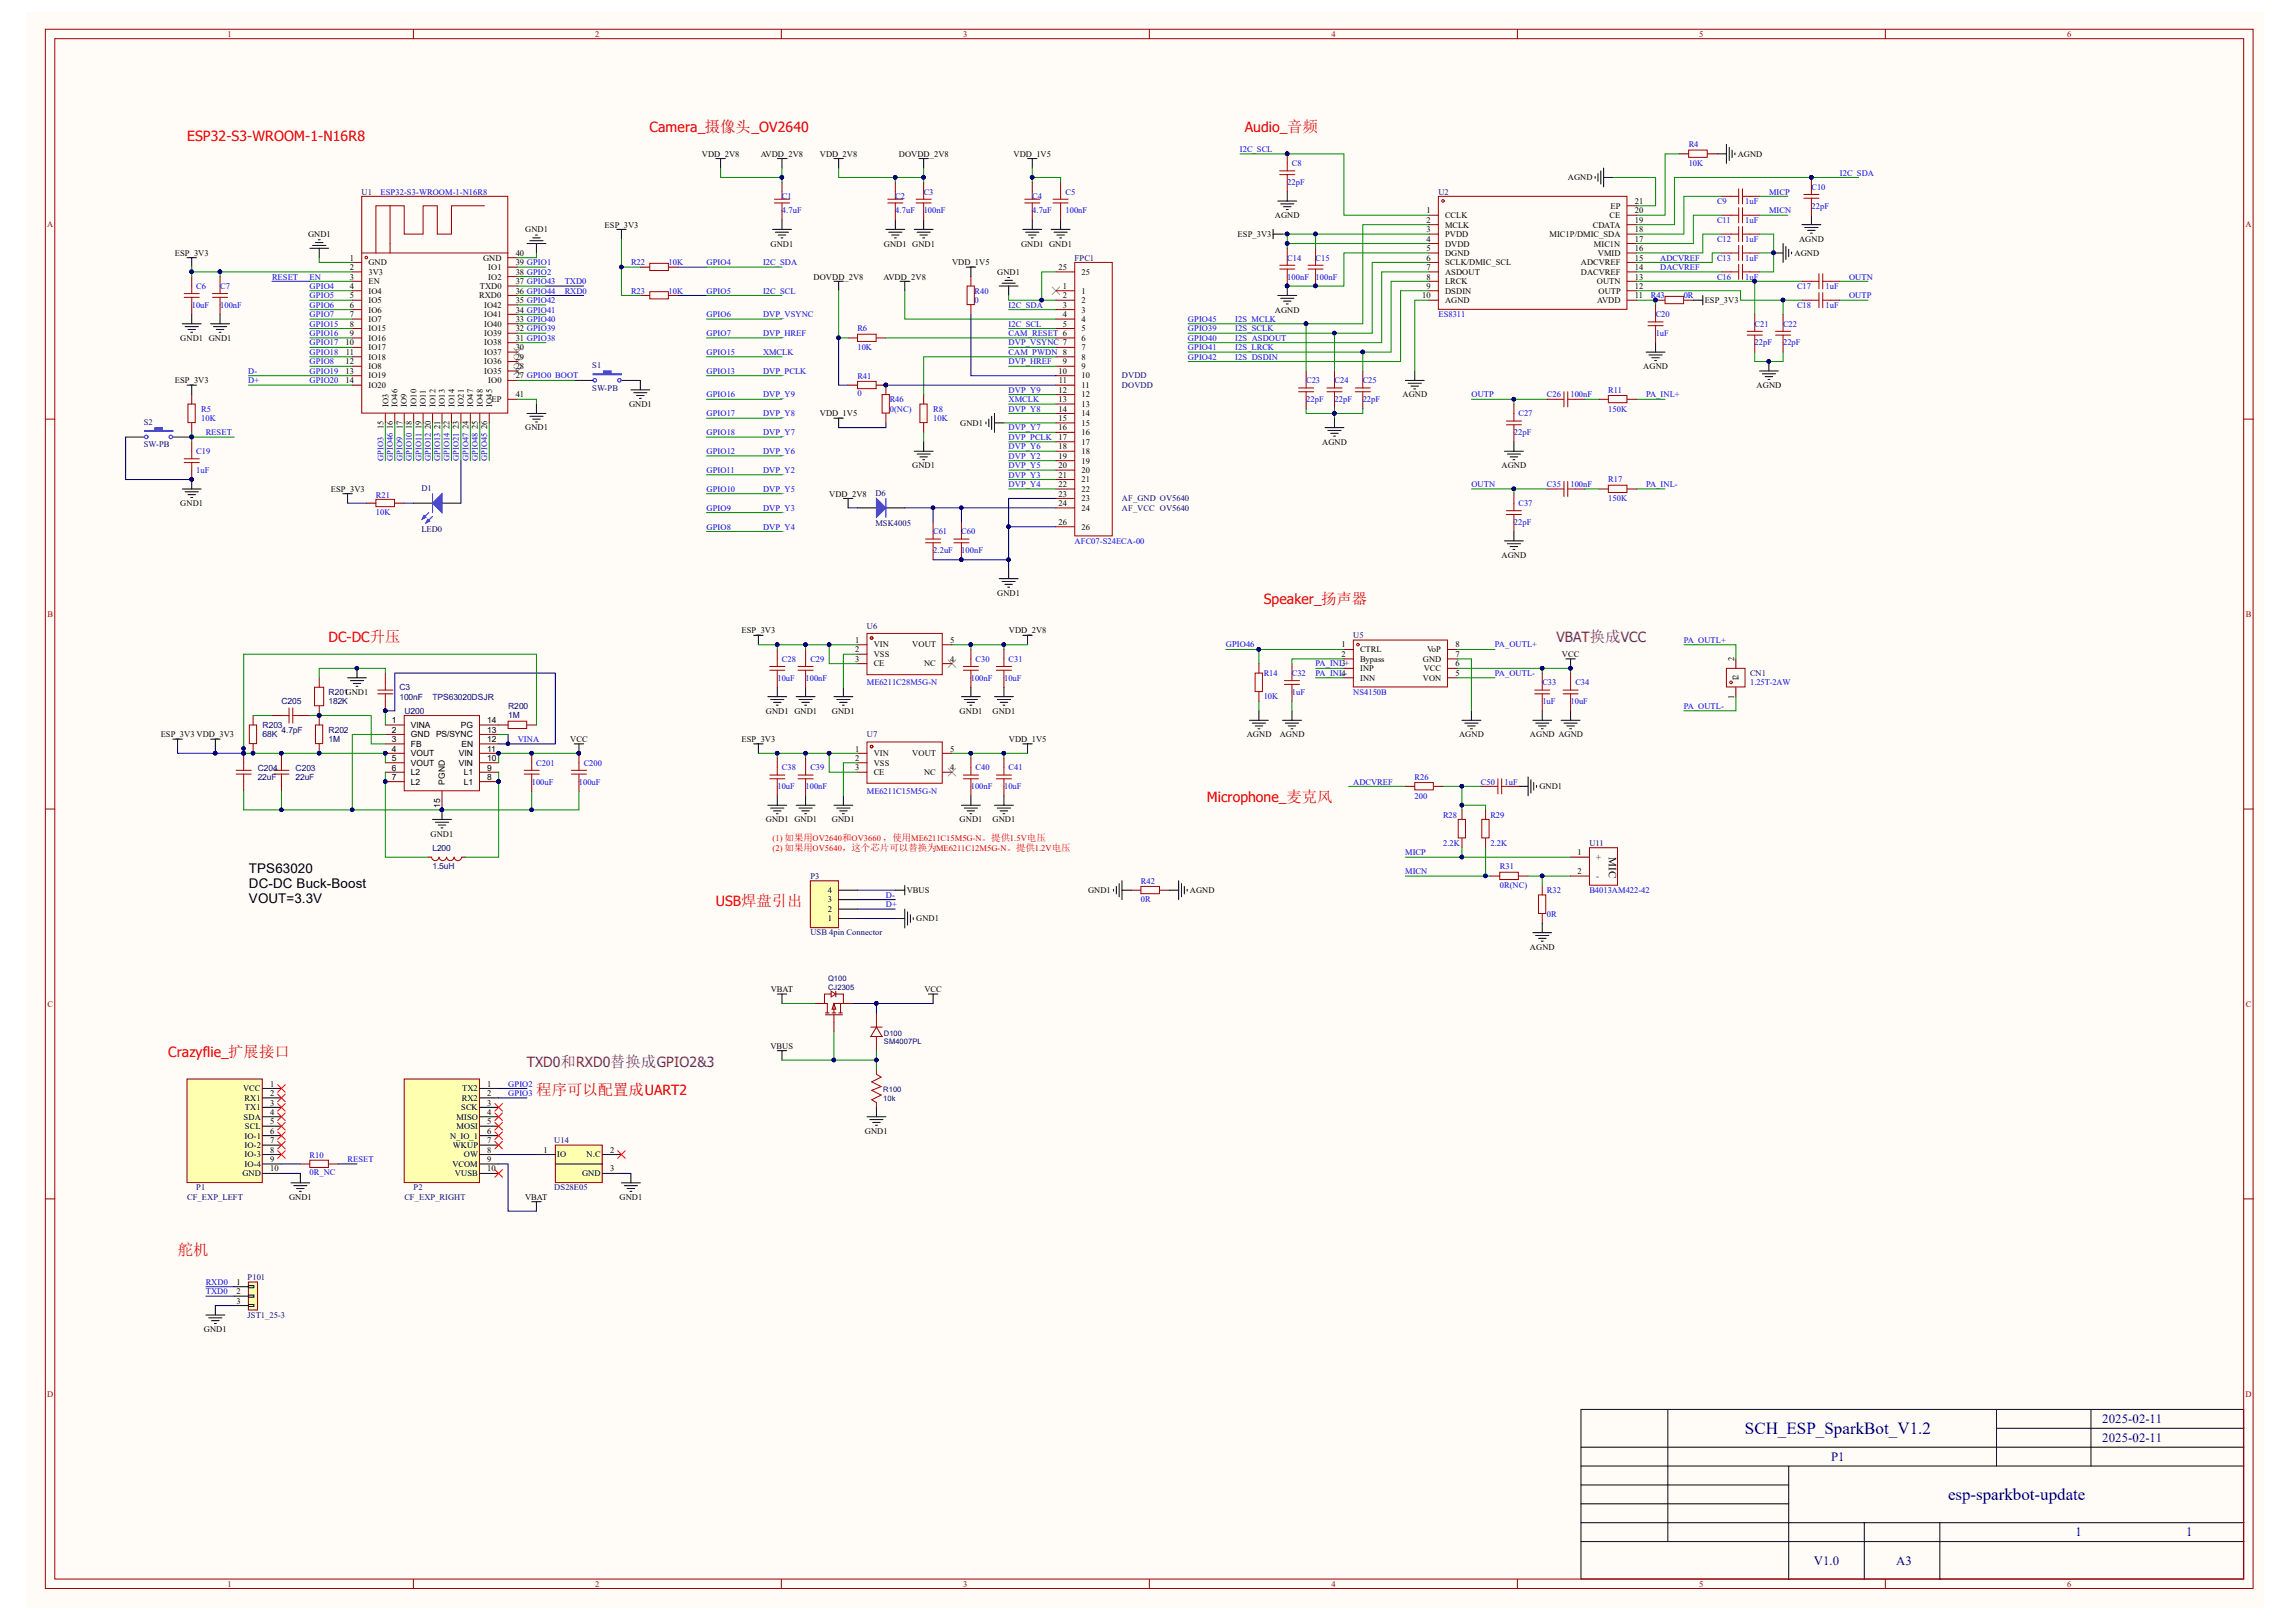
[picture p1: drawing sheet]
<svg xmlns="http://www.w3.org/2000/svg" width="297mm" height="210mm" viewBox="0 0 297 210" stroke-linecap="round" stroke-linejoin="round" font-family="sans-serif">
<defs><g id="words">
<g font-size="2.2" fill="#000080">
<text x="225.7" y="185.6">SCH_ESP_SparkBot_V1.2</text>
<text x="252" y="194.1">esp-sparkbot-update</text>
</g>
<g font-size="2" fill="#f00">
<text x="69.4" y="141.7">程序可以配置成UART2</text>
<text x="23" y="162.5">舵机</text>
</g>
<g font-size="1.8" fill="#f00">
<text x="84" y="17.1">Camera_摄像头_OV2640</text>
<text x="161" y="17.1">Audio_音频</text>
<text x="24.2" y="18.3">ESP32-S3-WROOM-1-N16R8</text>
<text x="42.5" y="83.1">DC-DC升压</text>
<text x="163.5" y="78.2">Speaker_扬声器</text>
<text x="156.1" y="103.8">Microphone_麦克风</text>
<text x="92.6" y="117.3">USB焊盘引出</text>
<text x="21.8" y="136.8">Crazyflie_扩展接口</text>
</g>
<g font-size="1.8" fill="#800080">
<text x="201.4" y="83.1">VBAT换成VCC</text>
<text x="68.2" y="138">TXD0和RXD0替换成GPIO2&amp;3</text>
</g>
<g font-size="1.7">
<text x="32.2" y="113">TPS63020</text>
<text x="32.2" y="114.9">DC-DC Buck-Boost</text>
<text x="32.2" y="116.9">VOUT=3.3V</text>
</g>
<g font-size="1.6" fill="#000080">
<text x="272" y="184.2">2025-02-11</text>
<text x="236.9" y="189.1">P1</text>
<text x="272" y="186.6">2025-02-11</text>
<text x="234.7" y="202.5">V1.0</text>
<text x="245.3" y="202.5">A3</text>
<text x="268.5" y="198.7">1</text>
<text x="282.8" y="198.7">1</text>
</g>
<text font-size="1.4" x="208.2" y="110.9" transform="rotate(90 208.2 110.9)">MIC</text>
<g font-size="1.1" fill="#a00000">
<text x="29.4" y="4.8">1</text>
<text x="77" y="4.8">2</text>
<text x="124.6" y="4.8">3</text>
<text x="172.2" y="4.8">4</text>
<text x="219.8" y="4.8">5</text>
<text x="267.4" y="4.8">6</text>
<text x="6.1" y="29.4">A</text>
<text x="290.5" y="29.4">A</text>
<text x="6.1" y="79.8">B</text>
<text x="290.6" y="79.8">B</text>
<text x="6.1" y="130.3">C</text>
<text x="290.6" y="130.3">C</text>
<text x="6.1" y="180.8">D</text>
<text x="290.5" y="180.8">D</text>
<text x="29.4" y="205.4">1</text>
<text x="77" y="205.4">2</text>
<text x="124.6" y="205.4">3</text>
<text x="172.2" y="205.4">4</text>
<text x="219.8" y="205.4">5</text>
<text x="267.4" y="205.4">6</text>
</g>
<g font-size="1.1">
<text x="90.8" y="20.3">VDD_2V8</text>
<text x="98.4" y="20.3">AVDD_2V8</text>
<text x="106.1" y="20.3">VDD_2V8</text>
<text x="116.3" y="20.3">DOVDD_2V8</text>
<text x="131.1" y="20.3">VDD_1V5</text>
<text x="202.8" y="23.3">AGND</text>
<text x="224.8" y="20.3">AGND</text>
<text x="78.2" y="29.5">ESP_3V3</text>
<text x="164.9" y="28.2">AGND</text>
<text x="184.5" y="27.6">1</text>
<text x="184.5" y="28.8">2</text>
<text x="186.9" y="28.2">CCLK</text>
<text x="186.9" y="29.5">MCLK</text>
<text x="206.1" y="29.5">CDATA</text>
<text x="208.2" y="28.2">CE</text>
<text x="208.4" y="27">EP</text>
<text x="211.5" y="28.8">19</text>
<text x="211.5" y="27.6">20</text>
<text x="211.5" y="26.4">21</text>
<text x="22.6" y="33.1">ESP_3V3</text>
<text x="39.8" y="30.7">GND1</text>
<text x="45.3" y="33.7">1</text>
<text x="45.3" y="35">2</text>
<text x="47.7" y="34.3">GND</text>
<text x="47.7" y="35.5">3V3</text>
<text x="62.5" y="33.7">GND</text>
<text x="63.2" y="35">IO1</text>
<text x="66.7" y="35.5">38 GPIO2</text>
<text x="66.7" y="34.3">39 GPIO1</text>
<text x="66.7" y="33.1">40</text>
<text x="67.9" y="30">GND1</text>
<text x="99.7" y="31.9">GND1</text>
<text x="114.3" y="31.9">GND1 GND1</text>
<text x="123.2" y="34.3">VDD_1V5</text>
<text x="129" y="35.5">GND1</text>
<text x="132.1" y="31.9">GND1 GND1</text>
<text x="137" y="35">25</text>
<text x="139.9" y="35.5">25</text>
<text x="160.1" y="30.7">ESP_3V3</text>
<text x="184.5" y="30">3</text>
<text x="184.5" y="31.3">4</text>
<text x="184.5" y="32.5">5</text>
<text x="184.5" y="33.7">6</text>
<text x="184.5" y="35">7</text>
<text x="186.9" y="30.7">PVDD</text>
<text x="186.9" y="31.9">DVDD</text>
<text x="186.9" y="33.1">DGND</text>
<text x="186.9" y="34.3">SCLK/DMIC_SCL</text>
<text x="186.9" y="35.5">ASDOUT</text>
<text x="200.5" y="30.7">MIC1P/DMIC_SDA</text>
<text x="204.5" y="35.5">DACVREF</text>
<text x="204.5" y="34.3">ADCVREF</text>
<text x="206.2" y="31.9">MIC1N</text>
<text x="206.7" y="33.1">VMID</text>
<text x="211.5" y="35">14</text>
<text x="211.5" y="33.7">15</text>
<text x="211.5" y="32.5">16</text>
<text x="211.5" y="31.3">17</text>
<text x="211.5" y="30">18</text>
<text x="232.2" y="33.1">AGND</text>
<text x="232.8" y="31.3">AGND</text>
<text x="45.3" y="36.2">3</text>
<text x="45.3" y="37.4">4</text>
<text x="45.3" y="38.6">5</text>
<text x="45.3" y="39.8">6</text>
<text x="45.3" y="41">7</text>
<text x="47.7" y="36.8">EN</text>
<text x="47.7" y="38">IO4</text>
<text x="47.7" y="39.2">IO5</text>
<text x="47.7" y="40.4">IO6</text>
<text x="47.7" y="41.7">IO7</text>
<text x="62" y="38.6">RXD0</text>
<text x="62.1" y="37.4">TXD0</text>
<text x="62.6" y="41">IO41</text>
<text x="62.6" y="39.8">IO42</text>
<text x="63.2" y="36.2">IO2</text>
<text x="66.7" y="41.7">33 GPIO40</text>
<text x="66.7" y="40.4">34 GPIO41</text>
<text x="66.7" y="39.2">35 GPIO42</text>
<text x="66.7" y="38">36 GPIO44</text>
<text x="66.7" y="36.8">37 GPIO43</text>
<text x="105.3" y="36.2">DOVDD_2V8</text>
<text x="114.3" y="36.2">AVDD_2V8</text>
<text x="137.5" y="37.4">1</text>
<text x="137.5" y="38.6">2</text>
<text x="137.5" y="39.8">3</text>
<text x="137.5" y="41">4</text>
<text x="139.9" y="38">1</text>
<text x="139.9" y="39.2">2</text>
<text x="139.9" y="40.4">3</text>
<text x="139.9" y="41.7">4</text>
<text x="164.9" y="40.4">AGND</text>
<text x="184" y="38.6">10</text>
<text x="184.5" y="36.2">8</text>
<text x="184.5" y="37.4">9</text>
<text x="186.9" y="36.8">LRCK</text>
<text x="186.9" y="38">DSDIN</text>
<text x="186.9" y="39.2">AGND</text>
<text x="206.6" y="36.8">OUTN</text>
<text x="206.6" y="39.2">AVDD</text>
<text x="206.8" y="38">OUTP</text>
<text x="211.5" y="38.6">11</text>
<text x="211.5" y="37.4">12</text>
<text x="211.5" y="36.2">13</text>
<text x="220.5" y="39.2">ESP_3V3</text>
<text x="23.3" y="44.1">GND1 GND1</text>
<text x="44.7" y="44.7">10</text>
<text x="44.7" y="47.2">12</text>
<text x="44.7" y="45.9">11</text>
<text x="45.3" y="42.3">8</text>
<text x="45.3" y="43.5">9</text>
<text x="47.7" y="42.9">IO15</text>
<text x="47.7" y="44.1">IO16</text>
<text x="47.7" y="45.3">IO17</text>
<text x="47.7" y="46.6">IO18</text>
<text x="47.7" y="47.8">IO8</text>
<text x="62.6" y="47.2">IO36</text>
<text x="62.6" y="45.9">IO37</text>
<text x="62.6" y="44.7">IO38</text>
<text x="62.6" y="43.5">IO39</text>
<text x="62.6" y="42.3">IO40</text>
<text x="66.7" y="47.8">28</text>
<text x="66.7" y="46.6">29</text>
<text x="66.7" y="45.3">30</text>
<text x="66.7" y="44.1">31 GPIO38</text>
<text x="66.7" y="42.9">32 GPIO39</text>
<text x="137.5" y="42.3">5</text>
<text x="137.5" y="47.2">9</text>
<text x="139.9" y="42.9">5</text>
<text x="139.9" y="44.1">6</text>
<text x="139.9" y="45.3">7</text>
<text x="139.9" y="46.6">8</text>
<text x="139.9" y="47.8">9</text>
<text x="212.6" y="47.8">AGND</text>
<text x="22.6" y="49.6">ESP_3V3</text>
<text x="44.7" y="48.4">13</text>
<text x="44.7" y="49.6">14</text>
<text x="47.7" y="49">IO19</text>
<text x="47.7" y="50.2">IO20</text>
<text x="50.2" y="52.7" transform="rotate(-90 50.2 52.7)">IO3</text>
<text x="51.4" y="52.7" transform="rotate(-90 51.4 52.7)">IO46</text>
<text x="52.7" y="52.7" transform="rotate(-90 52.7 52.7)">IO9</text>
<text x="53.9" y="52.7" transform="rotate(-90 53.9 52.7)">IO10</text>
<text x="55.1" y="52.7" transform="rotate(-90 55.1 52.7)">IO11</text>
<text x="56.3" y="52.7" transform="rotate(-90 56.3 52.7)">IO12</text>
<text x="57.6" y="52.7" transform="rotate(-90 57.6 52.7)">IO13</text>
<text x="58.8" y="52.7" transform="rotate(-90 58.8 52.7)">IO14</text>
<text x="60" y="52.7" transform="rotate(-90 60 52.7)">IO21</text>
<text x="61.2" y="52.7" transform="rotate(-90 61.2 52.7)">IO47</text>
<text x="62.5" y="52.7" transform="rotate(-90 62.5 52.7)">IO48</text>
<text x="62.6" y="48.4">IO35</text>
<text x="63.2" y="49.6">IO0</text>
<text x="63.6" y="52.1">EP</text>
<text x="63.7" y="52.7" transform="rotate(-90 63.7 52.7)">IO45</text>
<text x="66.7" y="49">27 GPIO0 BOOT</text>
<text x="66.7" y="51.4">41</text>
<text x="81.4" y="52.7">GND1</text>
<text x="106.1" y="53.9">VDD_1V5</text>
<text x="137" y="48.4">10</text>
<text x="137" y="50.8">12</text>
<text x="137" y="52.1">13</text>
<text x="137" y="53.3">14</text>
<text x="137" y="49.6">11</text>
<text x="139.9" y="49">10</text>
<text x="139.9" y="50.2">11</text>
<text x="139.9" y="51.4">12</text>
<text x="139.9" y="52.7">13</text>
<text x="139.9" y="53.9">14</text>
<text x="181.5" y="51.4">AGND</text>
<text x="227.3" y="50.2">AGND</text>
<text x="49.6" y="55.6" transform="rotate(-90 49.6 55.6)">15</text>
<text x="50.8" y="55.6" transform="rotate(-90 50.8 55.6)">16</text>
<text x="52.1" y="55.6" transform="rotate(-90 52.1 55.6)">17</text>
<text x="53.3" y="55.6" transform="rotate(-90 53.3 55.6)">18</text>
<text x="54.5" y="55.6" transform="rotate(-90 54.5 55.6)">19</text>
<text x="55.7" y="55.6" transform="rotate(-90 55.7 55.6)">20</text>
<text x="57" y="55.6" transform="rotate(-90 57 55.6)">21</text>
<text x="58.1" y="55.6" transform="rotate(-90 58.1 55.6)">22</text>
<text x="59.4" y="55.6" transform="rotate(-90 59.4 55.6)">23</text>
<text x="60.6" y="55.6" transform="rotate(-90 60.6 55.6)">24</text>
<text x="61.8" y="55.6" transform="rotate(-90 61.8 55.6)">25</text>
<text x="63" y="55.6" transform="rotate(-90 63 55.6)">26</text>
<text x="67.9" y="55.7">GND1</text>
<text x="124.2" y="55.1">GND1</text>
<text x="137" y="54.5">15</text>
<text x="137" y="55.7">16</text>
<text x="137" y="56.9">17</text>
<text x="137" y="58.1">18</text>
<text x="137" y="59.4">19</text>
<text x="139.9" y="55.1">15</text>
<text x="139.9" y="56.3">16</text>
<text x="139.9" y="57.6">17</text>
<text x="139.9" y="58.8">18</text>
<text x="171.1" y="57.6">AGND</text>
<text x="23.3" y="65.5">GND1</text>
<text x="42.8" y="63.6">ESP_3V3</text>
<text x="107.3" y="64.3">VDD_2V8</text>
<text x="118" y="60.6">GND1</text>
<text x="137" y="60.6">20</text>
<text x="137" y="61.8">21</text>
<text x="137" y="63">22</text>
<text x="137" y="64.3">23</text>
<text x="137" y="65.5">24</text>
<text x="139.9" y="60">19</text>
<text x="139.9" y="61.2">20</text>
<text x="139.9" y="62.4">21</text>
<text x="139.9" y="63.6">22</text>
<text x="139.9" y="64.9">23</text>
<text x="194.3" y="60.6">AGND</text>
<text x="137" y="67.9">26</text>
<text x="139.9" y="66.1">24</text>
<text x="139.9" y="68.5">26</text>
<text x="129" y="77.1">GND1</text>
<text x="194.3" y="72.2">AGND</text>
<text x="95.9" y="82">ESP_3V3</text>
<text x="110.6" y="83.2">1</text>
<text x="113" y="83.8">VIN</text>
<text x="118" y="83.8">VOUT</text>
<text x="122.9" y="83.2">5</text>
<text x="130.5" y="82">VDD_2V8</text>
<text x="173.5" y="83.8">1</text>
<text x="188.3" y="83.8">8</text>
<text x="110.6" y="84.4">2</text>
<text x="110.6" y="85.7">3</text>
<text x="113" y="85">VSS</text>
<text x="113" y="86.2">CE</text>
<text x="119.5" y="86.2">NC</text>
<text x="122.9" y="85.7">4</text>
<text x="173.5" y="85">2</text>
<text x="173.5" y="86.2">3</text>
<text x="173.5" y="87.5">4</text>
<text x="176" y="84.4">CTRL</text>
<text x="176" y="85.7">Bypass</text>
<text x="176" y="86.9">INP</text>
<text x="176" y="88.1">INN</text>
<text x="184.1" y="88.1">VON</text>
<text x="184.1" y="85.7">GND</text>
<text x="184.2" y="86.9">VCC</text>
<text x="184.6" y="84.4">VoP</text>
<text x="188.3" y="87.5">5</text>
<text x="188.3" y="86.2">6</text>
<text x="188.3" y="85">7</text>
<text x="202.1" y="85">VCC</text>
<text x="224.3" y="85.5" transform="rotate(-90 224.3 85.5)">2</text>
<text x="224.9" y="88.1" transform="rotate(-90 224.9 88.1)">12</text>
<text x="20.8" y="95.4">ESP_3V3 VDD_3V3</text>
<text x="50.7" y="93.6">1</text>
<text x="50.7" y="94.8">2</text>
<text x="53.2" y="94.2">VINA</text>
<text x="53.2" y="95.4">GND</text>
<text x="56.4" y="95.4">PS/SYNC</text>
<text x="59.6" y="94.2">PG</text>
<text x="63" y="94.8">13</text>
<text x="63" y="93.6">14</text>
<text x="99.1" y="92.4">GND1 GND1</text>
<text x="107.6" y="92.4">GND1</text>
<text x="124.2" y="92.4">GND1</text>
<text x="128.4" y="92.4">GND1</text>
<text x="161.3" y="95.4">AGND</text>
<text x="165.6" y="95.4">AGND</text>
<text x="188.8" y="95.4">AGND</text>
<text x="197.9" y="95.4">AGND AGND</text>
<text x="224.3" y="90.5" transform="rotate(-90 224.3 90.5)">1</text>
<text x="50.7" y="96">3</text>
<text x="50.7" y="97.3">4</text>
<text x="50.7" y="98.5">5</text>
<text x="50.7" y="99.7">6</text>
<text x="50.7" y="100.9">7</text>
<text x="53.2" y="96.6">FB</text>
<text x="53.2" y="97.9">VOUT</text>
<text x="53.2" y="99.1">VOUT</text>
<text x="53.2" y="100.3">L2</text>
<text x="53.2" y="101.5">L2</text>
<text x="57.6" y="101.5" transform="rotate(-90 57.6 101.5)">PGND</text>
<text x="59.4" y="99.1">VIN</text>
<text x="59.4" y="97.9">VIN</text>
<text x="59.7" y="96.6">EN</text>
<text x="60" y="101.5">L1</text>
<text x="60" y="100.3">L1</text>
<text x="63" y="100.9">8</text>
<text x="63" y="99.7">9</text>
<text x="63" y="98.5">10</text>
<text x="63" y="97.3">11</text>
<text x="63" y="96">12</text>
<text x="73.8" y="96">VCC</text>
<text x="95.9" y="96">ESP_3V3</text>
<text x="110.6" y="97.3">1</text>
<text x="110.6" y="98.5">2</text>
<text x="110.6" y="99.7">3</text>
<text x="113" y="97.9">VIN</text>
<text x="113" y="99.1">VSS</text>
<text x="113" y="100.3">CE</text>
<text x="118" y="97.9">VOUT</text>
<text x="119.5" y="100.3">NC</text>
<text x="122.9" y="99.7">4</text>
<text x="122.9" y="97.3">5</text>
<text x="130.5" y="96">VDD_1V5</text>
<text x="57" y="104.6" transform="rotate(-90 57 104.6)">15</text>
<text x="99.1" y="106.4">GND1 GND1</text>
<text x="107.6" y="106.4">GND1</text>
<text x="124.2" y="106.4">GND1</text>
<text x="128.4" y="106.4">GND1</text>
<text x="199.2" y="102.1">GND1</text>
<text x="55.7" y="108.3">GND1</text>
<text x="204.1" y="113.1">2</text>
<text x="204.1" y="110.7">1</text>
<text x="206.5" y="113.7">-</text>
<text x="206.5" y="111.3">+</text>
<text x="107.1" y="119.2">1</text>
<text x="107.1" y="118">2</text>
<text x="107.1" y="116.8">3</text>
<text x="107.1" y="115.6">4</text>
<text x="117.3" y="115.6">VBUS</text>
<text x="118.5" y="119.2">GND1</text>
<text x="140.8" y="115.6">GND1</text>
<text x="153.9" y="115.6">AGND</text>
<text x="197.9" y="122.9">AGND</text>
<text x="99.7" y="128.4">VBAT</text>
<text x="119.6" y="128.4">VCC</text>
<text x="99.7" y="135.7">VBUS</text>
<text x="31.4" y="141.2">VCC</text>
<text x="31.7" y="142.4">RX1</text>
<text x="31.7" y="143.7">TX1</text>
<text x="34.9" y="140.6">1</text>
<text x="34.9" y="141.8">2</text>
<text x="34.9" y="143.1">3</text>
<text x="59.7" y="143.7">SCK</text>
<text x="59.8" y="142.4">RX2</text>
<text x="59.8" y="141.2">TX2</text>
<text x="63" y="140.6">1</text>
<text x="63" y="141.8">2</text>
<text x="63" y="143.1">3</text>
<text x="31.5" y="144.9">SDA</text>
<text x="31.7" y="147.3">IO-1</text>
<text x="31.7" y="148.6">IO-2</text>
<text x="31.7" y="149.8">IO-3</text>
<text x="31.7" y="146.1">SCL</text>
<text x="34.9" y="144.3">4</text>
<text x="34.9" y="145.5">5</text>
<text x="34.9" y="146.7">6</text>
<text x="34.9" y="148">7</text>
<text x="34.9" y="149.2">8</text>
<text x="58.2" y="147.3">N_IO_1</text>
<text x="58.6" y="148.6">WKUP</text>
<text x="59.1" y="144.9">MISO</text>
<text x="59.1" y="146.1">MOSI</text>
<text x="60" y="149.8">OW</text>
<text x="63" y="144.3">4</text>
<text x="63" y="145.5">5</text>
<text x="63" y="146.7">6</text>
<text x="63" y="148">7</text>
<text x="63" y="149.2">8</text>
<text x="70.3" y="149.2">1</text>
<text x="72.1" y="149.8">IO</text>
<text x="75.9" y="149.8">N.C</text>
<text x="78.9" y="149.2">2</text>
<text x="111.9" y="146.7">GND1</text>
<text x="31.4" y="152.2">GND</text>
<text x="31.7" y="151">IO-4</text>
<text x="34.9" y="150.4">9</text>
<text x="34.9" y="151.6">10</text>
<text x="37.4" y="155.3">GND1</text>
<text x="58.5" y="151">VCOM</text>
<text x="58.9" y="152.2">VUSB</text>
<text x="63" y="150.4">9</text>
<text x="63" y="151.6">10</text>
<text x="67.9" y="155.3">VBAT</text>
<text x="75.3" y="152.2">GND</text>
<text x="78.9" y="151.6">3</text>
<text x="80.2" y="155.3">GND1</text>
<text x="30.6" y="166.3">1</text>
<text x="30.6" y="167.5">2</text>
<text x="26.4" y="172.4">GND1</text>
<text x="30.6" y="168.7">3</text>
</g>
<g font-size="1.1" fill="#00f">
<text x="160.4" y="19.7">I2C_SCL</text>
<text x="166.5" y="24">22pF</text>
<text x="167.1" y="21.5">C8</text>
<text x="218.5" y="19.1">R4</text>
<text x="218.5" y="21.5">10K</text>
<text x="238" y="22.7">I2C_SDA</text>
<text x="49.2" y="25.2">ESP32-S3-WROOM-1-N16R8</text>
<text x="101.2" y="25.8">C1</text>
<text x="101.2" y="27.6">4.7uF</text>
<text x="115.8" y="25.8">C2</text>
<text x="115.8" y="27.6">4.7uF</text>
<text x="119.5" y="25.2">C3</text>
<text x="119.5" y="27.6">100nF</text>
<text x="133.5" y="25.8">C4</text>
<text x="133.5" y="27.6">4.7uF</text>
<text x="137.8" y="25.2">C5</text>
<text x="137.8" y="27.6">100nF</text>
<text x="222.1" y="26.4">C9</text>
<text x="222.1" y="28.8">C11</text>
<text x="225.8" y="26.4">1uF</text>
<text x="225.8" y="28.8">1uF</text>
<text x="228.9" y="25.2">MICP</text>
<text x="228.9" y="27.6">MICN</text>
<text x="234.4" y="24.6">C10</text>
<text x="234.4" y="27">22pF</text>
<text x="81.6" y="34.3">R22</text>
<text x="86.5" y="34.3">10K</text>
<text x="91.4" y="34.3">GPIO4</text>
<text x="98.7" y="34.3">I2C_SDA</text>
<text x="166.5" y="33.7">C14</text>
<text x="170.2" y="33.7">C15</text>
<text x="214.8" y="35">DACVREF</text>
<text x="214.8" y="33.7">ADCVREF</text>
<text x="222.1" y="31.3">C12</text>
<text x="222.1" y="33.7">C13</text>
<text x="225.8" y="31.3">1uF</text>
<text x="225.8" y="33.7">1uF</text>
<text x="24.8" y="39.8">10uF</text>
<text x="25.4" y="37.4">C6</text>
<text x="28.5" y="37.4">C7</text>
<text x="28.5" y="39.8">100nF</text>
<text x="35.2" y="36.2">RESET</text>
<text x="40.1" y="36.2">EN</text>
<text x="40.1" y="37.4">GPIO4</text>
<text x="40.1" y="38.6">GPIO5</text>
<text x="40.1" y="39.8">GPIO6</text>
<text x="40.1" y="41">GPIO7</text>
<text x="73.1" y="36.8">TXD0</text>
<text x="73.1" y="38">RXD0</text>
<text x="81.6" y="38">R23</text>
<text x="86.5" y="38">10K</text>
<text x="91.4" y="41">GPIO6</text>
<text x="91.4" y="38">GPIO5</text>
<text x="98.7" y="38">I2C_SCL</text>
<text x="98.7" y="41">DVP_VSYNC</text>
<text x="126.1" y="38">R40</text>
<text x="126.1" y="39.2">0</text>
<text x="130.5" y="39.8">I2C_SDA</text>
<text x="153.7" y="41.7">GPIO45</text>
<text x="159.8" y="41.7">I2S_MCLK</text>
<text x="166.5" y="36.2">100nF</text>
<text x="170.2" y="36.2">100nF</text>
<text x="186.1" y="41">ES8311</text>
<text x="213.6" y="38.6">R43</text>
<text x="214.2" y="41">C20</text>
<text x="217.8" y="38.6">0R</text>
<text x="222.1" y="36.2">C16</text>
<text x="225.8" y="36.2">1uF</text>
<text x="232.5" y="37.4">C17</text>
<text x="232.5" y="39.8">C18</text>
<text x="236.2" y="37.4">1uF</text>
<text x="236.2" y="39.8">1uF</text>
<text x="239.2" y="36.2">OUTN</text>
<text x="239.2" y="38.6">OUTP</text>
<text x="40.1" y="47.2">GPIO8</text>
<text x="40.1" y="42.3">GPIO15</text>
<text x="40.1" y="43.5">GPIO16</text>
<text x="40.1" y="44.7">GPIO17</text>
<text x="40.1" y="45.9">GPIO18</text>
<text x="91.4" y="43.5">GPIO7</text>
<text x="91.4" y="45.9">GPIO15</text>
<text x="98.7" y="43.5">DVP_HREF</text>
<text x="98.7" y="45.9">XMCLK</text>
<text x="110.9" y="42.9">R6</text>
<text x="110.9" y="45.3">10K</text>
<text x="130.5" y="42.3">I2C_SCL</text>
<text x="130.5" y="43.5">CAM_RESET 6</text>
<text x="130.5" y="44.7">DVP_VSYNC 7</text>
<text x="130.5" y="45.9">CAM_PWDN 8</text>
<text x="130.5" y="47.2">DVP_HREF</text>
<text x="153.7" y="42.9">GPIO39</text>
<text x="153.7" y="44.1">GPIO40</text>
<text x="153.7" y="45.3">GPIO41</text>
<text x="153.7" y="46.6">GPIO42</text>
<text x="159.8" y="42.9">I2S_SCLK</text>
<text x="159.8" y="44.1">I2S_ASDOUT</text>
<text x="159.8" y="45.3">I2S_LRCK</text>
<text x="159.8" y="46.6">I2S_DSDIN</text>
<text x="214.2" y="43.5">1uF</text>
<text x="227" y="42.3">C21</text>
<text x="227" y="44.7">22pF</text>
<text x="230.7" y="42.3">C22</text>
<text x="230.7" y="44.7">22pF</text>
<text x="26" y="53.3">R5</text>
<text x="32.1" y="49.6">D+</text>
<text x="32.1" y="48.4">D-</text>
<text x="40.1" y="48.4">GPIO19</text>
<text x="40.1" y="49.6">GPIO20</text>
<text x="91.4" y="48.4">GPIO13</text>
<text x="91.4" y="51.4">GPIO16</text>
<text x="91.4" y="53.9">GPIO17</text>
<text x="98.7" y="48.4">DVP_PCLK</text>
<text x="98.7" y="51.4">DVP_Y9</text>
<text x="98.7" y="53.9">DVP_Y8</text>
<text x="110.9" y="49.1">R41</text>
<text x="110.9" y="51.3">0</text>
<text x="115.1" y="52.1">R46</text>
<text x="115.1" y="53.3">0(NC)</text>
<text x="120.7" y="53.3">R8</text>
<text x="130.5" y="50.8">DVP_Y9</text>
<text x="130.5" y="52.1">XMCLK</text>
<text x="130.5" y="53.3">DVP_Y8</text>
<text x="169" y="49.6">C23</text>
<text x="169" y="52.1">22pF</text>
<text x="172.7" y="49.6">C24</text>
<text x="172.7" y="52.1">22pF</text>
<text x="176.3" y="49.6">C25</text>
<text x="176.3" y="52.1">22pF</text>
<text x="190.4" y="51.4">OUTP</text>
<text x="196.5" y="53.9">C27</text>
<text x="200.1" y="51.4">C26</text>
<text x="203.2" y="51.4">100nF</text>
<text x="208.1" y="50.8">R11</text>
<text x="208.1" y="53.3">150K</text>
<text x="213" y="51.4">PA_INL+</text>
<text x="25.4" y="58.8">C19</text>
<text x="26" y="54.5">10K</text>
<text x="26.6" y="56.3">RESET</text>
<text x="49.6" y="59.6" transform="rotate(-90 49.6 59.6)">GPIO3</text>
<text x="50.8" y="59.6" transform="rotate(-90 50.8 59.6)">GPIO46</text>
<text x="52.1" y="59.6" transform="rotate(-90 52.1 59.6)">GPIO9</text>
<text x="53.3" y="59.6" transform="rotate(-90 53.3 59.6)">GPIO10</text>
<text x="54.5" y="59.6" transform="rotate(-90 54.5 59.6)">GPIO11</text>
<text x="55.7" y="59.6" transform="rotate(-90 55.7 59.6)">GPIO12</text>
<text x="57" y="59.6" transform="rotate(-90 57 59.6)">GPIO13</text>
<text x="58.1" y="59.6" transform="rotate(-90 58.1 59.6)">GPIO14</text>
<text x="59.4" y="59.6" transform="rotate(-90 59.4 59.6)">GPIO21</text>
<text x="60.6" y="59.6" transform="rotate(-90 60.6 59.6)">GPIO47</text>
<text x="61.8" y="59.6" transform="rotate(-90 61.8 59.6)">GPIO48</text>
<text x="63" y="59.6" transform="rotate(-90 63 59.6)">GPIO45</text>
<text x="91.4" y="58.8">GPIO12</text>
<text x="91.4" y="56.3">GPIO18</text>
<text x="98.7" y="56.3">DVP_Y7</text>
<text x="98.7" y="58.8">DVP_Y6</text>
<text x="120.7" y="54.5">10K</text>
<text x="130.5" y="59.4">DVP_Y2</text>
<text x="130.5" y="58.1">DVP_Y6</text>
<text x="130.5" y="56.9">DVP_PCLK</text>
<text x="130.5" y="55.7">DVP_Y7</text>
<text x="195.9" y="56.3">22pF</text>
<text x="25.4" y="61.2">1uF</text>
<text x="48.6" y="64.4">R21</text>
<text x="91.4" y="63.6">GPIO10</text>
<text x="91.4" y="61.2">GPIO11</text>
<text x="98.7" y="61.2">DVP_Y2</text>
<text x="98.7" y="63.6">DVP_Y5</text>
<text x="130.5" y="61.8">DVP_Y3</text>
<text x="130.5" y="63">DVP_Y4</text>
<text x="130.5" y="60.6">DVP_Y5</text>
<text x="190.4" y="63">OUTN</text>
<text x="196.5" y="65.5">C37</text>
<text x="200.1" y="63">C35</text>
<text x="203.2" y="63">100nF</text>
<text x="208.1" y="62.4">R17</text>
<text x="208.1" y="64.9">150K</text>
<text x="213" y="63">PA_INL-</text>
<text x="48.6" y="66.6">10K</text>
<text x="91.4" y="68.5">GPIO8</text>
<text x="91.4" y="66.1">GPIO9</text>
<text x="98.7" y="66.1">DVP_Y3</text>
<text x="98.7" y="68.5">DVP_Y4</text>
<text x="120.7" y="69.1">C61</text>
<text x="120.7" y="71.6">2.2uF</text>
<text x="124.4" y="69.1">C60</text>
<text x="124.4" y="71.6">100nF</text>
<text x="139" y="70.4">AFC07-S24ECA-00</text>
<text x="195.9" y="67.9">22pF</text>
<text x="158.6" y="83.8">GPIO46</text>
<text x="193.4" y="83.8">PA_OUTL+</text>
<text x="217.8" y="83.2">PA_OUTL+</text>
<text x="100.6" y="88.1">10uF</text>
<text x="101.2" y="85.7">C28</text>
<text x="104.2" y="88.1">100nF</text>
<text x="104.8" y="85.7">C29</text>
<text x="112.1" y="88.7">ME6211C28M5G-N</text>
<text x="125.6" y="88.1">100nF</text>
<text x="126.2" y="85.7">C30</text>
<text x="129.9" y="88.1">10uF</text>
<text x="130.5" y="85.7">C31</text>
<text x="163.5" y="87.5">R14</text>
<text x="167.1" y="87.5">C32</text>
<text x="167.1" y="89.9">1uF</text>
<text x="170.2" y="86.2">PA_INL+</text>
<text x="170.2" y="87.5">PA_INL-</text>
<text x="175.1" y="89.9">NS4150B</text>
<text x="193.4" y="87.5">PA_OUTL-</text>
<text x="199.5" y="88.7">C33</text>
<text x="203.8" y="88.7">C34</text>
<text x="226.4" y="88.7">1.25T-2AW</text>
<text x="163.5" y="90.5">10K</text>
<text x="199.5" y="91.1">1uF</text>
<text x="203.2" y="91.1">10uF</text>
<text x="217.8" y="91.7">PA_OUTL-</text>
<text x="67" y="96">VINA</text>
<text x="68.8" y="101.5">100uF</text>
<text x="69.4" y="99.1">C201</text>
<text x="74.9" y="101.5">100uF</text>
<text x="75.5" y="99.1">C200</text>
<text x="101.2" y="99.7">C38</text>
<text x="104.8" y="99.7">C39</text>
<text x="126.2" y="99.7">C40</text>
<text x="130.5" y="99.7">C41</text>
<text x="175.1" y="101.5">ADCVREF</text>
<text x="183" y="100.9">R26</text>
<text x="191.6" y="101.5">C50</text>
<text x="194.6" y="101.5">1uF</text>
<text x="100.6" y="102.1">10uF</text>
<text x="104.2" y="102.1">100nF</text>
<text x="112.1" y="102.8">ME6211C15M5G-N</text>
<text x="125.6" y="102.1">100nF</text>
<text x="129.9" y="102.1">10uF</text>
<text x="183" y="103.4">200</text>
<text x="186.7" y="105.8">R28</text>
<text x="192.8" y="105.8">R29</text>
<text x="181.8" y="110.7">MICP</text>
<text x="181.8" y="113.1">MICN</text>
<text x="186.7" y="109.5">2.2K</text>
<text x="192.8" y="109.5">2.2K</text>
<text x="194" y="112.5">R31</text>
<text x="114.6" y="116.2">D-</text>
<text x="114.6" y="117.4">D+</text>
<text x="147.6" y="114.3">R42</text>
<text x="147.6" y="116.8">0R</text>
<text x="194" y="115">0R(NC)</text>
<text x="200.1" y="115.6">R32</text>
<text x="200.1" y="118.6">0R</text>
<text x="205.6" y="115.6">B4013AM422-42</text>
<text x="65.8" y="140.6">GPIO2</text>
<text x="65.8" y="141.8">GPIO3</text>
<text x="40.1" y="149.9">R10</text>
<text x="40.1" y="152.1">0R_NC</text>
<text x="45" y="150.4">RESET</text>
<text x="26.6" y="167.5">TXD0</text>
<text x="26.6" y="166.3">RXD0</text>
</g>
<g font-size="1.1" fill="#000080">
<text x="46.8" y="25.2">U1</text>
<text x="186.1" y="25.2">U2</text>
<text x="139" y="33.7">FPC1</text>
<text x="76.6" y="47.7">S1</text>
<text x="76.6" y="50.6">SW-PB</text>
<text x="145.2" y="49">DVDD</text>
<text x="145.2" y="50.2">DOVDD</text>
<text x="18.6" y="55">S2</text>
<text x="18.6" y="57.9">SW-PB</text>
<text x="54.5" y="63.5">D1</text>
<text x="113.2" y="64.1">D6</text>
<text x="145.2" y="64.9">AF_GND OV5640</text>
<text x="54.5" y="68.8">LED0</text>
<text x="113.2" y="68">MSK4005</text>
<text x="145.2" y="66.1">AF_VCC OV5640</text>
<text x="112.1" y="81.4">U6</text>
<text x="175.1" y="82.6">U5</text>
<text x="42.5" y="89.9">R201GND1</text>
<text x="51.7" y="89.3">C3</text>
<text x="226.4" y="87.5">CN1</text>
<text x="34" y="94.2">R203</text>
<text x="34" y="95.4">68K</text>
<text x="36.4" y="91.1">C205</text>
<text x="36.4" y="94.8">4.7pF</text>
<text x="42.5" y="94.8">R202</text>
<text x="42.5" y="91.1">182K</text>
<text x="51.7" y="90.6">100nF</text>
<text x="52.3" y="92.4">U200</text>
<text x="55.9" y="90.6">TPS63020DSJR</text>
<text x="65.8" y="91.8">R200</text>
<text x="65.8" y="93">1M</text>
<text x="112.1" y="95.4">U7</text>
<text x="33.3" y="99.7">C204</text>
<text x="33.3" y="100.9">22uF</text>
<text x="38.2" y="99.7">C203</text>
<text x="38.2" y="100.9">22uF</text>
<text x="42.5" y="96">1M</text>
<text x="55.9" y="110.1">L200</text>
<text x="55.9" y="112.5">1.5uH</text>
<text x="104.8" y="113.7">P3</text>
<text x="205.6" y="109.5">U11</text>
<text x="104.8" y="121.1">USB 4pin Connector</text>
<text x="71.7" y="148">U14</text>
<text x="24.2" y="155.3">CF_EXP_LEFT</text>
<text x="25.4" y="154.1">P1</text>
<text x="52.3" y="155.3">CF_EXP_RIGHT</text>
<text x="53.5" y="154.1">P2</text>
<text x="71.7" y="154.1">DS28E05</text>
<text x="32" y="165.7">P101</text>
<text x="32" y="170.5">JST1_25-3</text>
</g>
<g font-size="1.1" fill="#f00">
<text x="99.9" y="110.1">(2) 如果用OV5640，这个芯片可以替换为ME6211C12M5G-N。提供1.2V电压</text>
<text x="99.9" y="108.8">(1) 如果用OV2640和OV3660 ，使用ME6211C15M5G-N。提供1.5V电压</text>
</g>
<g font-size="1" fill="#000080">
<text x="107.1" y="127">Q100</text>
<text x="107.1" y="128.1">CJ2305</text>
<text x="114.3" y="134.1">D100</text>
<text x="114.3" y="135.2">SM4007PL</text>
<text x="114.3" y="141.4">R100</text>
<text x="114.3" y="142.5">10k</text>
</g>
</g></defs>
<path d="M3.4 1.6h289.6v206.4h-289.6z" fill="#fffcf8"/>
<g fill="none" stroke="#000" stroke-width=".13">
<path d="M222.1 19.9h1.2M223.3 18.7v2.4M223.7 19.1v1.7M224.1 19.4v1M224.4 19.8v.2M24.2 33.3h1.2M24.8 33.3v1.3M40.1 32.1h2.4M40.4 31.8h1.8M40.8 31.4h1M41.2 31h.2M41.3 32.1v1.2"/>
<path d="M68.2 31.5h2.4M68.5 31.2h1.8M68.9 30.8h1M69.3 30.4h.2M69.4 31.5v1.2M79.8 29.7h1.2M80.4 29.7v1.2M92.6 20.5h1.2M93.2 20.5v1.2M99.9 29.7h2.5M100.3 30.1h1.7M100.6 20.5h1.2"/>
<path d="M100.7 30.4h1M101 30.8h.3M101.2 20.5v1.2M101.2 28.5v1.2M107.9 36.4h1.2M107.9 20.5h1.2M108.5 20.5v1.2M108.5 36.4v1.2M114.6 29.7h2.5M115 30.1h1.7M115.3 30.4h1M115.7 30.8h.3"/>
<path d="M115.8 28.5v1.2M116.4 36.4h1.3M117.1 36.4v1.2M118.3 29.7h2.4M118.6 30.1h1.8M118.9 20.5h1.2M119 30.4h1M119.4 30.8h.2M119.5 20.5v1.2M119.5 28.5v1.2M125 34.6h1.2M125.6 34.6v1.2"/>
<path d="M129.3 37h2.4M129.6 36.6h1.7M130 36.3h1M130.4 35.9h.2M130.5 37v1.2M132.3 29.7h2.5M132.7 30.1h1.7M132.9 20.5h1.3M133.1 30.4h.9M133.4 30.8h.3M133.5 20.5v1.2M133.5 28.5v1.2"/>
<path d="M136 29.7h2.4M136.4 30.1h1.7M136.7 30.4h1M137.1 30.8h.2M137.2 28.5v1.2M164.7 29.7v1.2M164.7 30.3h1.2M165.3 26h2.5M165.3 38.2h2.5M165.7 26.4h1.7M165.7 38.6h1.7M166 26.8h1"/>
<path d="M166 39h1M166.4 27.1h.3M166.4 39.3h.3M166.5 24.8v1.2M166.5 37v1.2M206.4 22.8v.3M206.7 22.5v1M207.1 22.1v1.7M207.5 21.7v2.5M207.5 23h1.2M219.1 38.8h1.2M220.3 38.2v1.3"/>
<path d="M229.5 32.7h1.2M230.7 31.5v2.5M231 31.9v1.7M231.4 32.3v.9M231.8 32.6v.3M233.1 29.1h2.5M233.5 29.4h1.7M233.9 29.8h.9M234.2 30.2h.3M234.3 27.9v1.2M23.6 41.9h2.4M23.9 42.3h1.8"/>
<path d="M24.2 49.8h1.2M24.3 42.6h1M24.7 43h.2M24.8 40.7v1.2M24.8 49.8v1.3M27.2 41.9h2.5M27.6 42.3h1.7M28 42.6h1M28.3 43h.3M28.5 40.7v1.2M68.2 53.5h2.4M68.5 53.9h1.8"/>
<path d="M68.9 54.2h1M69.3 54.6h.2M69.4 52.3v1.2M118.3 58.4h2.4M118.6 58.8h1.8M119 59.1h1M119.4 59.5h.2M119.5 57.2v1.2M127.6 54.6v.3M127.9 54.2v1M128.3 53.9v1.7M128.7 53.5v2.5"/>
<path d="M128.7 54.7h1.2M171.4 55.3h2.5M171.8 55.7h1.7M172.2 56.1h.9M172.5 56.4h.3M172.6 54.1v1.2M181.8 49.2h2.5M182.2 49.6h1.7M182.5 50h1M182.9 50.3h.3M183 48v1.2M194.6 58.4h2.5"/>
<path d="M195 58.8h1.7M195.4 59.1h.9M195.7 59.5h.3M195.9 57.2v1.2M213 45.6h2.4M213.3 45.9h1.7M213.7 46.3h1M214.1 46.7h.2M214.2 44.3v1.3M227.6 48h2.5M228 48.4h1.7M228.4 48.7h.9"/>
<path d="M228.7 49.1h.3M228.8 46.8v1.2M23.6 63.3h2.4M23.9 63.6h1.8M24.3 64h1M24.7 64.4h.2M24.8 62.1v1.2M129.3 74.9h2.4M129.6 75.3h1.7M130 75.6h1M130.4 76h.2M130.5 73.7v1.2"/>
<path d="M194.6 70h2.5M195 70.4h1.7M195.4 70.7h.9M195.7 71.1h.3M195.9 68.8v1.2M97.5 82.2h1.2M97.5 96.3h1.2M98.1 82.2v1.2M98.1 96.3v1.2M99.3 90.2h2.5M99.7 90.5h1.7M100.1 90.9h.9"/>
<path d="M100.4 91.3h.3M100.6 88.9v1.3M103 90.2h2.4M103.4 90.5h1.7M103.7 90.9h1M104.1 91.3h.2M104.2 88.9v1.3M107.9 90.2h2.4M108.3 90.5h1.7M108.6 90.9h1M109 91.3h.2M109.1 88.9v1.3"/>
<path d="M124.4 90.2h2.4M124.7 90.5h1.8M125.1 90.9h1M125.5 91.3h.2M125.6 88.9v1.3M128.7 90.2h2.4M129 90.5h1.7M129.4 90.9h1M129.8 91.3h.2M129.9 88.9v1.3M132.3 82.2h1.2M132.3 96.3h1.2"/>
<path d="M132.9 82.2v1.2M132.9 96.3v1.2M161.6 93.2h2.5M162 93.6h1.7M162.4 93.9h1M162.7 94.3h.3M162.9 92v1.2M165.9 93.2h2.5M166.3 93.6h1.7M166.7 93.9h.9M167 94.3h.3M167.1 92v1.2"/>
<path d="M189.1 93.2h2.5M189.5 93.6h1.7M189.9 93.9h.9M190.2 94.3h.3M190.4 92v1.2M198.3 93.2h2.4M198.7 93.6h1.7M199 93.9h1M199.4 94.3h.2M199.5 92v1.2M202 93.2h2.4M202.3 93.6h1.7"/>
<path d="M202.7 93.9h1M203.1 94.3h.2M203.2 92v1.2M99.3 104.2h2.5M99.7 104.6h1.7M100.1 104.9h.9M100.4 105.3h.3M100.6 103v1.2M103 104.2h2.4M103.4 104.6h1.7M103.7 104.9h1M104.1 105.3h.2"/>
<path d="M104.2 103v1.2M107.9 104.2h2.4M108.3 104.6h1.7M108.6 104.9h1M109 105.3h.2M109.1 103v1.2M124.4 104.2h2.4M124.7 104.6h1.8M125.1 104.9h1M125.5 105.3h.2M125.6 103v1.2M128.7 104.2h2.4"/>
<path d="M129 104.6h1.7M129.4 104.9h1M129.8 105.3h.2M129.9 103v1.2M144.1 115.1v.2M144.4 114.7v1M144.8 114.3v1.8M145.2 115.2h1.2M145.2 114v2.4M151.3 115.2h1.2M152.5 114v2.4M152.9 114.3v1.8"/>
<path d="M153.2 114.7v1M153.6 115.1v.2M196.5 101.8h1.2M197.7 100.5v2.5M198.1 100.9v1.7M198.4 101.3v1M198.8 101.6v.3M199.5 119.5v1.2M198.3 120.7h2.4M198.7 121.1h1.7M199 121.4h1M199.4 121.8h.2"/>
<path d="M204.5 182.4h85.8v21.9h-85.8zM204.5 192.2h26.9M204.5 199.5h85.8M204.5 189.7h85.8M204.5 197.1h85.8M204.5 194.6h26.9M204.5 187.3h85.8M215.8 182.4v17.1M231.4 189.7v14.7M241.2 197.1v7.3M251 197.1v7.3M258.3 182.4v7.3"/>
<path d="M258.3 184.8h32M270.5 182.4v7.3"/>
</g>
<g fill="none" stroke="#a00000" stroke-width=".13">
<path d="M5.9 3.8h285.6v201.8h-285.6zM7.1 5h283.2v199.3h-283.2zM53.5 3.8v1.2M101.1 3.8v1.2M148.7 3.8v1.2M196.3 3.8v1.2M218.5 19.4h2.4v1h-2.4zM243.9 3.8v1.2M23.8 38.5h2M23.8 38h2M24.8 37v1M24.8 38.5v1"/>
<path d="M27.5 38.5h1.9M27.5 38h1.9M28.5 37v1M28.5 38.5v1M46.8 25.4h18.9v28.1h-18.9zM46.8 32.7h18.9M50.5 26.6v6.1M62.7 26.6h-4.3v3.7h-1.8v-3.7h-1.9v3.7h-2.4v-3.7h-3.7v6.1M84.1 34.1h2.4v.9h-2.4zM84.1 37.7h2.4v1h-2.4zM100.2 26.3h1.9M100.2 25.8h1.9"/>
<path d="M101.2 24.8v1M101.2 26.3v.9M114.9 26.3h1.9M114.9 25.8h1.9M115.8 24.8v1M115.8 26.3v.9M118.5 26.3h2M118.5 25.8h2M119.5 24.8v1M119.5 26.3v.9M132.6 26.3h1.9M132.6 25.8h1.9"/>
<path d="M133.5 24.8v1M133.5 26.3v.9M136.2 26.3h2M136.2 25.8h2M137.2 24.8v1M137.2 26.3v.9M139 34h4.9v35.4h-4.9zM165.6 22.6h1.9M165.6 22.1h1.9M165.6 34.3h1.9M165.6 34.8h1.9M166.5 21.1v1"/>
<path d="M166.5 22.6v1M166.5 33.3v1M166.5 34.8v1M169.2 34.3h2M169.2 34.8h2M170.2 33.3v1M170.2 34.8v1M186.1 25.4h24.4v14.6h-24.4zM215.4 38.4h2.4v.9h-2.4zM224 32.7h.9M224 25.4h.9M224 27.9h.9"/>
<path d="M224 30.3h.9M224 35.2h.9M224.9 24.4v2M224.9 26.9v1.9M224.9 29.3v2M224.9 31.8v1.9M224.9 34.2v2M225.4 32.7h1M225.4 24.4v2M225.4 26.9v1.9M225.4 29.3v2M225.4 31.8v1.9"/>
<path d="M225.4 34.2v2M225.4 25.4h1M225.4 27.9h1M225.4 30.3h1M225.4 35.2h1M233.4 25.7h1.9M233.4 25.2h1.9M234.3 24.2v1M234.3 25.7v.9M234.3 36.4h1M234.3 38.8h1M235.3 35.4v2"/>
<path d="M235.3 37.9v1.9M235.8 35.4v2M235.8 37.9v1.9M235.8 36.4h1M235.8 38.8h1M5.9 54.2h1.2M23.8 59.9h2M23.8 59.4h2M24.3 52.3h1v2.4h-1zM24.8 58.4v1M24.8 59.9v.9M110.9 43.2h2.4v1h-2.4z"/>
<path d="M119 52.3h.9v2.4h-.9zM168 50.7h2M168 50.2h2M169 49.2v1M169 50.7v1M171.7 50.7h1.9M171.7 50.2h1.9M172.6 49.2v1M172.6 50.7v1M175.3 50.7h2M175.3 50.2h2M176.3 49.2v1"/>
<path d="M176.3 50.7v1M194.9 55h1.9M194.9 54.5h1.9M195.9 53.5v1M195.9 55v1M201.4 51.7h.9M202.3 50.7v2M202.8 50.7v2M202.8 51.7h1M208.1 51.2h2.4v.9h-2.4zM213.2 42.1h2M213.2 41.7h2"/>
<path d="M214.2 40.7v1M214.2 42.1v1M226 43.4h2M226 42.9h2M227 41.9v1M227 43.4v.9M229.7 43.4h2M229.7 42.9h2M230.7 41.9v1M230.7 43.4v.9M290.3 54.2h1.2M194.9 66.6h1.9"/>
<path d="M194.9 66.1h1.9M195.9 65.1v1M195.9 66.6v1M201.4 63.3h.9M202.3 62.3v2M202.8 62.3v2M202.8 63.3h1M208.1 62.8h2.4v.9h-2.4zM99.6 86.7h1.9M99.6 86.2h1.9M100.6 85.3v.9M100.6 86.7v1"/>
<path d="M100.6 99.3v1M103.2 86.7h2M103.2 86.2h2M104.2 85.3v.9M104.2 86.7v1M104.2 99.3v1M112.2 82h9.7v5.3h-9.7zM112.2 96h9.7v5.4h-9.7zM124.6 86.7h2M124.6 86.2h2M125.6 85.3v.9M125.6 86.7v1"/>
<path d="M125.6 99.3v1M128.9 86.7h2M128.9 86.2h2M129.9 85.3v.9M129.9 86.7v1M129.9 99.3v1M162.4 87.1h.9v2.4h-.9zM166.2 88.6h1.9M166.2 88.1h1.9M167.1 87.1v1M167.1 88.6v.9M175.1 82.8h12.2v6.1h-12.2z"/>
<path d="M198.5 89.8h2M198.5 89.3h2M199.5 88.3v1M199.5 89.8v1M202.2 89.8h2M202.2 89.3h2M203.2 88.3v1M203.2 89.8v1M223.3 86.5h2.5v2.4h-2.5zM5.9 104.7h1.2M99.6 100.8h1.9M99.6 100.3h1.9"/>
<path d="M100.6 100.8v1M103.2 100.8h2M103.2 100.3h2M104.2 100.8v1M124.6 100.8h2M124.6 100.3h2M125.6 100.8v1M128.9 100.8h2M128.9 100.3h2M129.9 100.8v1M147.6 114.7h2.4v1h-2.4zM183 101.3h2.4v.9h-2.4z"/>
<path d="M188.7 106h.9v2.4h-.9zM191.7 106h.9v2.4h-.9zM192.8 101.8h1M193.8 100.8v1.9M194 112.9h2.4v.9h-2.4zM194.3 100.8v1.9M194.3 101.8h.9M199 115.8h1v2.4h-1zM205.6 109.7h3.7v4.9h-3.7zM290.3 104.7h1.2M5.9 155.1h1.2M290.3 155.1h1.2"/>
<path d="M53.5 204.4v1.2M101.1 204.4v1.2M148.7 204.4v1.2M196.3 204.4v1.2M243.9 204.4v1.2"/>
<circle cx="47.4" cy="33.3" r=".16"/>
<circle cx="186.7" cy="26" r=".16"/>
<circle cx="112.8" cy="82.6" r=".16"/>
<circle cx="112.8" cy="96.6" r=".16"/>
<circle cx="175.7" cy="83.4" r=".16"/>
<circle cx="223.9" cy="88.3" r=".16"/>
</g>
<path d="M136.1 37.1l1 1M137.1 37.1l-1 1M66.5 47.5l.9 1M66.5 46.3l.9 1M66.5 45.1l.9 1M67.4 47.5l-.9 1M67.4 46.3l-.9 1M67.4 45.1l-.9 1M122.7 85.4l.9 1M122.7 99.4l.9 1M123.6 85.4l-.9 1M123.6 99.4l-.9 1" fill="none" stroke="#999" stroke-width=".13"/>
<g fill="none" stroke="#800" stroke-width=".13">
<path d="M166.5 19.9v1.2M217.2 19.9h1.3M220.9 19.9h1.2M24.8 35.8v1.2M24.8 39.5v1.2M28.5 35.8v1.2M28.5 39.5v1.2M45.6 34h1.2M45.6 35.2h1.2M45.6 36.4h1.2M45.6 37.6h1.2M45.6 38.8h1.2"/>
<path d="M65.7 39.5h1.3M65.7 38.2h1.3M65.7 37h1.3M65.7 35.8h1.3M65.7 34.6h1.3M65.7 33.3h1.3M82.8 38.2h1.3M82.8 34.6h1.3M86.5 38.2h1.2M86.5 34.6h1.2M101.2 23.6v1.2M101.2 27.2v1.3"/>
<path d="M115.8 23.6v1.2M115.8 27.2v1.3M119.5 23.6v1.2M119.5 27.2v1.3M133.5 23.6v1.2M133.5 27.2v1.3M136.6 35.2h2.4M136.6 37.6h2.4M136.6 38.8h2.4M137.2 23.6v1.2M137.2 27.2v1.3M166.5 23.6v1.2"/>
<path d="M166.5 32.1v1.2M166.5 35.8v1.2M170.2 32.1v1.2M170.2 35.8v1.2M184.9 34h1.2M184.9 35.2h1.2M184.9 36.4h1.2M184.9 37.6h1.2M184.9 38.8h1.2M184.9 27.9h1.2M184.9 29.1h1.2M184.9 30.3h1.2"/>
<path d="M184.9 31.5h1.2M184.9 32.7h1.2M210.5 34h1.2M210.5 35.2h1.2M210.5 36.4h1.2M210.5 37.6h1.2M210.5 38.8h1.2M210.5 27.9h1.2M210.5 29.1h1.2M210.5 30.3h1.2M210.5 31.5h1.2M210.5 32.7h1.2"/>
<path d="M210.5 26.6h1.2M214.2 38.8h1.2M214.2 39.5v1.2M217.9 38.8h1.2M222.7 35.2h1.3M222.7 27.9h1.3M222.7 30.3h1.3M222.7 32.7h1.3M222.7 25.4h1.3M226.4 35.2h1.2M226.4 27.9h1.2M226.4 30.3h1.2"/>
<path d="M226.4 32.7h1.2M226.4 25.4h1.2M233.1 36.4h1.2M233.1 38.8h1.2M234.3 23v1.2M234.3 26.6v1.3M236.8 36.4h1.2M236.8 38.8h1.2M24.8 51.1v1.2M24.8 54.7v1.3M24.8 57.2v1.2M45.6 40.1h1.2"/>
<path d="M45.6 41.3h1.2M45.6 42.5h1.2M45.6 43.7h1.2M45.6 45h1.2M45.6 46.2h1.2M45.6 47.4h1.2M45.6 48.6h1.2M45.6 49.8h1.2M49.9 53.5v1.2M51.1 53.5v1.2M52.3 53.5v1.2M53.5 53.5v1.2"/>
<path d="M54.7 53.5v1.2M56 53.5v1.2M57.2 53.5v1.2M58.4 53.5v1.2M59.6 53.5v1.2M60.8 53.5v1.2M62.1 53.5v1.2M63.3 53.5v1.2M65.7 49.2h1.3M65.7 48h1.3M65.7 46.8h1.3M65.7 45.6h1.3"/>
<path d="M65.7 44.3h1.3M65.7 43.1h1.3M65.7 41.9h1.3M65.7 40.7h1.3M65.7 51.7h1.3M109.7 43.7h1.2M113.4 43.7h1.2M119.5 51.1v1.2M119.5 54.7v1.3M136.6 40.1h2.4M136.6 41.3h2.4M136.6 42.5h2.4"/>
<path d="M136.6 43.7h2.4M136.6 45h2.4M136.6 46.2h2.4M136.6 47.4h2.4M136.6 48.6h2.4M136.6 49.8h2.4M136.6 51.1h2.4M136.6 52.3h2.4M136.6 53.5h2.4M136.6 54.7h2.4M136.6 56h2.4M136.6 57.2h2.4"/>
<path d="M136.6 58.4h2.4M136.6 59.6h2.4M169 48v1.2M169 51.7v1.2M172.6 48v1.2M172.6 51.7v1.2M176.3 48v1.2M176.3 51.7v1.2M195.9 52.3v1.2M195.9 56v1.2M200.1 51.7h1.3M203.8 51.7h1.2"/>
<path d="M206.9 51.7h1.2M210.5 51.7h1.2M214.2 43.1v1.2M227 40.7v1.2M227 44.3v1.3M230.7 40.7v1.2M230.7 44.3v1.3M24.8 60.8v1.3M136.6 60.8h2.4M136.6 62.1h2.4M136.6 63.3h2.4M136.6 64.5h2.4"/>
<path d="M136.6 65.7h2.4M136.6 68.2h2.4M195.9 63.9v1.2M195.9 67.6v1.2M200.1 63.3h1.3M203.8 63.3h1.2M206.9 63.3h1.2M210.5 63.3h1.2M100.6 84v1.3M100.6 87.7v1.2M100.6 98.1v1.2M104.2 84v1.3"/>
<path d="M104.2 87.7v1.2M104.2 98.1v1.2M110.9 83.4h1.3M110.9 84.7h1.3M110.9 85.9h1.3M110.9 97.5h1.3M110.9 98.7h1.3M110.9 99.9h1.3M121.9 83.4h1.3M121.9 85.9h1.3M121.9 97.5h1.3M121.9 99.9h1.3"/>
<path d="M125.6 84v1.3M125.6 87.7v1.2M125.6 98.1v1.2M129.9 84v1.3M129.9 87.7v1.2M129.9 98.1v1.2M162.9 85.9v1.2M162.9 89.5v1.3M167.1 85.9v1.2M167.1 89.5v1.3M173.9 84h1.2M173.9 85.3h1.2"/>
<path d="M173.9 86.5h1.2M173.9 87.7h1.2M187.3 84h1.2M187.3 85.3h1.2M187.3 86.5h1.2M187.3 87.7h1.2M199.5 87.1v1.2M199.5 90.8v1.2M203.2 87.1v1.2M203.2 90.8v1.2M224.6 85.3v1.2M224.6 88.9v1.3"/>
<path d="M100.6 101.8v1.2M104.2 101.8v1.2M125.6 101.8v1.2M129.9 101.8v1.2M146.4 115.2h1.2M150 115.2h1.3M181.8 101.8h1.2M185.5 101.8h1.2M189.1 104.8v1.2M189.1 108.5v1.2M191.6 101.8h1.2M192.2 104.8v1.2"/>
<path d="M192.2 108.5v1.2M192.8 113.4h1.2M195.2 101.8h1.3M196.5 113.4h1.2M199.5 114.6v1.2M199.5 118.3v1.2M203.2 113.4h2.4M203.2 110.9h2.4"/>
</g>
<g fill="#000080" stroke="#000080" stroke-width=".13">
<circle cx="24.8" cy="62" r=".22"/>
<circle cx="166.5" cy="37" r=".23"/>
<circle cx="228.8" cy="46.8" r=".22"/>
<circle cx="229.4" cy="32.7" r=".23"/>
<circle cx="166.5" cy="19.9" r=".23"/>
<circle cx="234.3" cy="22.9" r=".23"/>
<circle cx="170.2" cy="37" r=".23"/>
<circle cx="214.2" cy="38.8" r=".23"/>
</g>
<path d="M52.3 139.6h9.7v13.4h-9.7z" fill="#ffffb0" stroke="#800000" stroke-width=".13"/>
<path d="M62.1 140.9h2.4M62.1 142.1h2.4M62.1 143.3h2.4M62.1 144.5h2.4M62.1 145.7h2.4M62.1 147h2.4M62.1 148.2h2.4M62.1 149.4h2.4M62.1 150.6h2.4M62.1 151.9h2.4" fill="none" stroke="#000" stroke-width=".13"/>
<path d="M24.2 139.6h9.7v13.4h-9.7z" fill="#ffffb0" stroke="#800000" stroke-width=".13"/>
<path d="M34 140.9h2.4M34 142.1h2.4M34 143.3h2.4M34 144.5h2.4M34 145.7h2.4M34 147h2.4M34 148.2h2.4M34 149.4h2.4M34 150.6h2.4M34 151.9h2.4" fill="none" stroke="#000" stroke-width=".13"/>
<path d="M71.8 148.2h6.1v4.8h-6.1z" fill="#ffffb0" stroke="#800000" stroke-width=".13"/>
<g fill="none" stroke="#000" stroke-width=".13">
<path d="M74.3 49.2h2.4M80.4 49.2h2.4v1.3M81.6 50.5h2.5M82 50.8h1.7M82.4 51.2h.9M82.7 51.6h.3M44.4 63.9h1.2M45 63.9v1.2M53.5 65.1h2.5M57.2 65.1h2.4M109.1 64.5h1.2M109.7 64.5v1.2"/>
<path d="M110.9 65.7h2.5M114.6 65.7h2.5M115.8 115.2h1.3M115.8 118.9h1.3M117.1 114.6v1.2M117.1 117.6v2.5M117.4 118v1.7M117.8 118.4v1M118.2 118.7v.3M100.6 128.6h1.2M101.2 128.6v1.3M37.6 153.1h2.5"/>
<path d="M38 153.4h1.7M38.4 153.8h.9M38.7 154.2h.3M38.9 151.9v1.2M68.8 155.5h1.2M69.4 149.4h2.4M69.4 155.5v1.2M71.8 150.6h6.2M78 149.4h2.4M78 151.9h2.4M80.4 153.1h2.4M80.8 153.4h1.7"/>
<path d="M81.1 153.8h1M81.5 154.2h.2M81.6 151.9v1.2"/>
</g>
<g fill="none" stroke="#f00" stroke-width=".13">
<path d="M35.9 140.4l1 .9M35.9 141.6l1 1M35.9 142.8l1 1M35.9 144l1 1M35.9 145.3l1 .9M35.9 147.7l1 1M35.9 148.9l1 1M36.9 140.4l-1 .9M36.9 141.6l-1 1M36.9 142.8l-1 1M36.9 144l-1 1M36.9 145.3l-1 .9"/>
<path d="M36.9 147.7l-1 1M36.9 148.9l-1 1M64 142.8l1 1M64 144l1 1M64 145.3l1 .9M64 146.5l1 1M64 147.7l1 1M64 151.4l1 .9M65 142.8l-1 1M65 144l-1 1M65 145.3l-1 .9M65 146.5l-1 1"/>
<path d="M65 147.7l-1 1M65 151.4l-1 .9M79.9 148.9l1 1M80.9 148.9l-1 1"/>
</g>
<g fill="#00f" stroke="#00f" stroke-width=".13">
<path d="M56 65.1l1.2-1.2v2.4z"/>
<path d="M54.9 66.7l.2 .2-.5 .3z"/>
<path d="M55.3 67.2l.3 .2-.5 .3z"/>
<path d="M113.4 64.5l1.2 1.2-1.2 1.2z"/>
<path d="M76.7 48.4h1.4v-.4h1v.4h1.3v.1h-3.7z" fill-rule="evenodd"/>
</g>
<g fill="none" stroke="#00f" stroke-width=".13">
<path d="M55.5 66.3l-.9 .9M56 66.8l-.9 .9M56 63.9v2.4M114.6 64.5v2.4"/>
<circle cx="77" cy="49.2" r=".23"/>
<circle cx="80.1" cy="49.2" r=".23"/>
</g>
<path d="M48.6 64.6h2.4v1h-2.4zM119.7 70.2h2M119.7 69.8h2M120.7 68.8v1M120.7 70.2v1M123.4 70.2h2M123.4 69.8h2M124.4 68.8v1M124.4 70.2v1M40.1 150.1h2.4v1h-2.4z" fill="none" stroke="#a00000" stroke-width=".13"/>
<path d="M47.4 65.1h1.2M51.1 65.1h1.2M120.7 67.6v1.2M120.7 71.2v1.2M124.4 67.6v1.2M124.4 71.2v1.2M38.9 150.6h1.2M42.5 150.6h1.2" fill="none" stroke="#800" stroke-width=".13"/>
<circle cx="124.4" cy="72.4" r=".23" fill="#000080" stroke="#000080" stroke-width=".13"/>
<path d="M104.8 114h3.7v6.1h-3.7z" fill="#ffffb0" stroke="#800000" stroke-width=".13"/>
<g fill="none" stroke="#000" stroke-width=".13">
<path d="M16.3 56.6h2.4M22.4 56.6h2.4M107.9 54.1h1.2M108.5 54.1v1.2M108.5 118.9h2.4M108.5 117.6h2.4M108.5 116.4h2.4M108.5 115.2h2.4M100.6 136h1.2M101.2 136v1.2M120.1 128.6h1.2M120.7 128.6v1.3"/>
<path d="M112.2 144.5h2.4M112.5 144.9h1.7M112.9 145.3h1M113.3 145.6h.2M113.4 143.3v1.2"/>
</g>
<g fill="none" stroke="#080" stroke-width=".13">
<path d="M160.4 19.9h13.5v8h11M217.2 19.9h-1.8v8h-3.7M24.8 35.2h20.8M24.8 34.6v1.2M28.5 35.2v.6M40.1 38.8h5.5M40.1 37.6h5.5M40.1 36.4h5.5M41.3 33.3v.7h4.3M67 39.5h3.6M67 38.2h3.6M67 37h3.6"/>
<path d="M67 35.8h3.6M67 34.6h3.6M69.4 32.7v.6h-2.4M80.4 30.9v7.3h2.4M80.4 34.6h2.4M91.4 38.2h9.8M91.4 34.6h9.8M93.2 21.7v1.3h8M101.2 21.7v1.9M108.5 21.7v1.3h7.3M115.8 23h3.7M115.8 23v.6"/>
<path d="M117.1 37.6v3.7h19.5M119.5 21.7v1.9M130.5 38.2v.6h4.3M133.5 23h3.7v.6M133.5 21.7v1.9M134.8 38.8h1.8M136.6 35.2h-1.8v3.6M165.9 30.3h19M166.5 31.5h18.4M166.5 30.3v1.8M170.2 30.3v1.8M184.9 37.6h-3.7v9.2h-27.5"/>
<path d="M184.9 35.2h-6.1v9.1h-25.1M184.9 29.1h-8.6v12.8h-7.3M184.9 32.7h-11v4.3h-7.4M184.9 34h-7.4v9.1h-4.9M184.9 36.4h-4.9v9.2h-3.7M184.9 38.8h-1.9v9.2M208.7 23h5.5v3.6h-2.5M211.7 37.6h13.5v1.2h5.5M211.7 35.2h11M211.7 38.8h2.5v.7M211.7 36.4h21.4M222.7 32.7h-1.2v1.3h-9.8"/>
<path d="M222.7 30.3h-2.4v2.4h-8.6M222.7 27.9h-3.6v3.6h-7.4M222.7 25.4h-4.8v4.9h-6.2M227 36.4v4.3M227.6 30.3h1.9v2.4M227.6 32.7h1.9M227.6 27.9h3.7M227.6 25.4h3.7M229.5 32.7v2.5h-1.9M230.7 38.8h2.4M230.7 38.8v1.9M238 38.8h3.7"/>
<path d="M238 36.4h3.7M240.5 23h-23.9v6.1h-4.9M24.8 56.6h5.5M24.8 56v1.2M32.1 49.8h13.5M32.1 48.6h13.5M40.1 47.4h5.5M40.1 46.2h5.5M40.1 45h5.5M40.1 43.7h5.5M40.1 42.5h5.5M40.1 41.3h5.5"/>
<path d="M40.1 40.1h5.5M49.9 54.7v4.9M51.1 54.7v4.9M52.3 54.7v4.9M53.5 54.7v4.9M54.7 54.7v4.9M56 54.7v4.9M57.2 54.7v4.9M58.4 54.7v4.9M59.6 54.7v4.9M60.8 54.7v4.9M62.1 54.7v4.9"/>
<path d="M63.3 54.7v4.9M67 51.7h2.4v.6M67 49.2h7.3M67 44.3h3.6M67 43.1h3.6M67 41.9h3.6M67 40.7h3.6M91.4 56.6h9.8M91.4 48.6h9.8M91.4 46.2h9.8M91.4 43.7h9.8M91.4 41.3h9.8"/>
<path d="M91.4 59h9.8M91.4 54.1h9.8M91.4 51.7h9.8M114.6 43.7h22M119.5 56v1.2M129.9 54.7h6.7M130.5 47.4h6.1M130.5 45h6.1M130.5 42.5h6.1M130.5 40.1h6.1M130.5 59.6h6.1M130.5 58.4h6.1"/>
<path d="M130.5 57.2h6.1M130.5 56h6.1M130.5 53.5h6.1M130.5 52.3h6.1M130.5 51.1h6.1M136.6 46.2h-17.1v4.9M153.7 43.1h18.9M153.7 41.9h15.3M153.7 45.6h22.6M169 52.9v.6h7.3v-.6M169 41.9v6.1M172.6 43.1v4.9"/>
<path d="M172.6 52.9v1.2M176.3 45.6v2.4M190.4 51.7h9.7M195.9 51.7v.6M205 51.7h1.9M211.7 51.7h3.7M227 45.6v1.2h3.7v-1.2M91.4 68.8h9.8M91.4 66.3h9.8M91.4 63.9h9.8M91.4 61.4h9.8M130.5 63.3h6.1"/>
<path d="M130.5 62.1h6.1M130.5 60.8h6.1M190.4 63.3h9.7M195.9 63.3v.6M205 63.3h1.9M211.7 63.3h3.7M98.1 97.5h12.8M98.1 83.4h12.8M100.6 83.4v.6M100.6 97.5v.6M104.2 83.4v.6M104.2 97.5v.6"/>
<path d="M107.3 97.5v2.4h3.6M107.3 83.4v2.5h3.6M110.9 98.7h-1.8v4.3M110.9 84.7h-1.8v4.2M123.2 97.5h9.7M123.2 83.4h9.7M125.6 83.4v.6M125.6 97.5v.6M129.9 83.4v.6M129.9 97.5v.6M158.6 84h15.3M162.9 84v1.9"/>
<path d="M162.9 90.8v1.2M167.1 90.8v1.2M170.2 87.7h3.7M170.2 86.5h3.7M173.9 85.3h-6.8v.6M188.5 85.3h1.9v6.7M188.5 84h4.9M188.5 87.7h4.9M188.5 86.5h14.7v.6M199.5 86.5v.6M217.9 83.4h6.7v1.9M224.6 90.2v1.8h-6.7"/>
<path d="M174.5 101.8h7.3M181.8 113.4h11M181.8 110.9h21.4M186.7 101.8h4.9M189.1 104.2h3.1v.6M189.1 101.8v3M189.1 109.7v1.2M192.2 109.7v3.7M197.7 113.4h5.5M199.5 113.4v1.2M101.2 129.9h4.2M101.2 137.2h12.2"/>
<path d="M107.9 133.5v3.7M113.4 136v2.4"/>
</g>
<g fill="#000080" stroke="#000080" stroke-width=".13">
<circle cx="227" cy="36.4" r=".23"/>
<circle cx="24.8" cy="56.5" r=".23"/>
<circle cx="28.5" cy="35.2" r=".23"/>
<circle cx="24.8" cy="35.2" r=".23"/>
<circle cx="80.4" cy="34.6" r=".23"/>
<circle cx="101.1" cy="22.9" r=".23"/>
<circle cx="100.5" cy="97.5" r=".23"/>
<circle cx="100.5" cy="83.4" r=".23"/>
<circle cx="104.2" cy="97.5" r=".23"/>
<circle cx="104.2" cy="83.4" r=".23"/>
<circle cx="107.3" cy="97.5" r=".23"/>
<circle cx="107.3" cy="83.4" r=".23"/>
<circle cx="115.8" cy="22.9" r=".23"/>
<circle cx="119.5" cy="22.9" r=".23"/>
<circle cx="124.4" cy="65.7" r=".22"/>
<circle cx="120.7" cy="65.7" r=".22"/>
<circle cx="124.4" cy="72.4" r=".23"/>
<circle cx="130.5" cy="72.4" r=".23"/>
<circle cx="125.6" cy="97.5" r=".23"/>
<circle cx="125.6" cy="83.4" r=".23"/>
<circle cx="129.9" cy="97.5" r=".23"/>
<circle cx="129.9" cy="83.4" r=".23"/>
<circle cx="130.5" cy="68.1" r=".23"/>
<circle cx="134.7" cy="38.8" r=".23"/>
<circle cx="133.5" cy="22.9" r=".23"/>
<circle cx="176.3" cy="45.5" r=".23"/>
<circle cx="172.6" cy="43.1" r=".22"/>
<circle cx="169" cy="41.9" r=".23"/>
<circle cx="162.9" cy="84" r=".23"/>
<circle cx="166.5" cy="19.9" r=".23"/>
<circle cx="166.5" cy="30.3" r=".23"/>
<circle cx="170.2" cy="37" r=".23"/>
<circle cx="166.5" cy="37" r=".23"/>
<circle cx="166.5" cy="31.5" r=".23"/>
<circle cx="170.2" cy="30.3" r=".23"/>
<circle cx="172.6" cy="53.5" r=".23"/>
<circle cx="192.2" cy="113.4" r=".23"/>
<circle cx="189.1" cy="110.9" r=".23"/>
<circle cx="189.1" cy="101.7" r=".22"/>
<circle cx="199.5" cy="86.5" r=".23"/>
<circle cx="189.1" cy="104.2" r=".23"/>
<circle cx="195.8" cy="63.3" r=".23"/>
<circle cx="195.8" cy="51.7" r=".23"/>
<circle cx="199.5" cy="113.4" r=".23"/>
<circle cx="214.2" cy="38.8" r=".23"/>
<circle cx="230.7" cy="38.8" r=".23"/>
<circle cx="234.3" cy="22.9" r=".23"/>
<circle cx="228.8" cy="46.8" r=".22"/>
<circle cx="229.4" cy="32.7" r=".23"/>
<circle cx="24.8" cy="62" r=".22"/>
<circle cx="203.2" cy="86.5" r=".23"/>
<circle cx="114.6" cy="49.8" r=".23"/>
<circle cx="108.5" cy="43.7" r=".23"/>
<circle cx="113.4" cy="137.2" r=".23"/>
<circle cx="113.4" cy="129.8" r=".23"/>
<circle cx="107.9" cy="137.2" r=".23"/>
</g>
<g fill="none" stroke="#000080" stroke-width=".13">
<path d="M35.2 36.4h4.9M70.6 38.2h4.9M70.6 37h4.9M87.7 38.2h3.7M87.7 34.6h3.7M16.3 56.6v5.5h8.5M59.6 59.6v5.5M108.5 43.7v6.1h1.2M114.6 54.7v.6h-6.1M114.6 49.8h22M125.6 40.7v7.9h11M45 65.1h2.4"/>
<path d="M52.3 65.1h1.2M109.7 65.7h1.2M117.1 65.7h19.5M120.7 72.4h9.8M120.7 65.7v1.9M124.4 65.7v1.9M130.5 68.2v5.5M130.5 68.2h6.1M136.6 64.5h-6.1v3.7M110.9 118.9h4.9M110.9 117.6h4.9M110.9 116.4h4.9"/>
<path d="M110.9 115.2h4.9M113.4 129.9h7.3M36.4 151.9h2.5M36.4 150.6h2.5M43.7 150.6h2.5M64.5 150.6h1.2v6.1h3.7M64.5 149.4h4.9M64.5 142.1h3.7M64.5 140.9h3.7M80.4 151.9h1.2"/>
</g>
<path d="M18.7 55.7h1.3v-.4h1v.4h1.4v.1h-3.7z" fill-rule="evenodd" fill="#00f" stroke="#00f" stroke-width=".13"/>
<g fill="none" stroke="#00f" stroke-width=".13">
<circle cx="18.9" cy="56.5" r=".23"/>
<circle cx="22.1" cy="56.5" r=".23"/>
</g>
<path d="M125.1 37h1v2.4h-1zM110.9 49.4h2.4v.9h-2.4zM114.1 51.1h1v2.4h-1zM113.4 139l.6 .4-1.2 .6 1.2 .6-1.2 .5 1.2 .6-1.2 .6 .6 .4" fill="none" stroke="#a00000" stroke-width=".13"/>
<g fill="none" stroke="#800" stroke-width=".13">
<path d="M125.6 35.8v1.2M125.6 39.5v1.2M109.7 49.8h1.2M113.4 49.8h1.2v1.3M114.6 53.5v1.2M105.4 129.9h1.3M106.8 131.3h2.2M106.8 131.1h.5M107.5 128.3l.6 .3-.6 .4zM107.5 128.6h-.8v1.3h.3v1.2M107.6 131.1h.5M107.9 129.9l.2 .7h-.5z"/>
<path d="M107.9 131.3v2.2M108.1 128.6h1v1.3M108.1 128.3v.7M108.5 131.1h.5M108.7 129.9v1.2M109.1 129.9h-1.2v1.2M109.1 129.9h1.2M112.7 132.9h1.4M113.4 132.9l.7 1.2h-1.4zM113.4 131.1v1.8M113.4 134.1v1.9M113.4 138.4v.6"/>
<path d="M113.4 142.7v.6"/>
</g>
<path d="M32.1 165.9h1.2v3.6h-1.2z" fill="#ffffb0" stroke="#800000" stroke-width=".13"/>
<g fill="none" stroke="#000" stroke-width=".13">
<path d="M22.4 95.7h1.2M23 95.7v1.2M27.2 95.7h1.3M27.9 95.7v1.2M45 87.7h2.4M45.3 88.1h1.7M45.7 88.4h1M46.1 88.8h.2M46.2 86.5v1.2M74.3 96.3h1.2M74.9 96.3v1.2M202.6 85.3h1.2"/>
<path d="M203.2 85.3v1.2M56 106h2.4M56.3 106.4h1.7M56.7 106.8h1M57.1 107.1h.2M57.2 104.8v1.2M26.6 170.2h2.5M27 170.5h1.7M27.4 170.9h.9M27.7 171.3h.3M27.9 169v1.2M30.3 166.5h1.8"/>
<path d="M30.3 167.7h1.8M30.3 169h1.8M32.1 166.4h.7v.2h-.7M32.1 167.6h.7v.3h-.7M32.1 168.8h.7v.3h-.7"/>
</g>
<path d="M23 96.9v.6h4.9M27.9 96.9v.6M31.5 96.9v.6h-3.6M49.9 92h1.2v-4.9h20.7v9.2h-7.3M65.7 95v1.3M110.3 129.9h3.1v1.2M26.6 167.7h3.7M26.6 166.5h3.7M27.9 169h2.4" fill="none" stroke="#000080" stroke-width=".13"/>
<g fill="none" stroke="#080" stroke-width=".13">
<path d="M108.5 37.6v6.1h1.2M32.7 92.6h2.5M40.1 92.6h7.9v3.7h1.9M49.9 99.9v11h5.4M49.9 87.1v-.6h-8.6v1.2M49.9 95h-4.3v9.8h-14.1v-2.4M49.9 92v1.8M64.5 99.9v11h-4.3M64.5 95h1.2M69.4 93.8v-9.1h-37.9v12.8h18.4v1.2M74.9 97.5h-10.4v1.2M36.4 102.4v2.4"/>
<path d="M68.8 102.4v2.4h-23.2M74.9 102.4v2.4h-6.1"/>
</g>
<g fill="#000080" stroke="#000080" stroke-width=".13">
<circle cx="108.5" cy="43.7" r=".23"/>
<circle cx="113.4" cy="129.8" r=".23"/>
<circle cx="203.2" cy="86.5" r=".23"/>
<circle cx="49.8" cy="97.5" r=".23"/>
<circle cx="49.8" cy="101.1" r=".23"/>
<circle cx="64.5" cy="101.1" r=".23"/>
<circle cx="64.5" cy="97.5" r=".23"/>
<circle cx="57.2" cy="104.8" r=".23"/>
<circle cx="49.8" cy="92" r=".23"/>
<circle cx="41.3" cy="92.6" r=".23"/>
<circle cx="41.3" cy="97.5" r=".23"/>
<circle cx="36.4" cy="97.5" r=".23"/>
<circle cx="31.5" cy="97.5" r=".23"/>
<circle cx="32.7" cy="97.5" r=".23"/>
<circle cx="46.2" cy="86.5" r=".23"/>
<circle cx="36.4" cy="104.8" r=".23"/>
<circle cx="45.6" cy="104.8" r=".23"/>
<circle cx="68.8" cy="104.8" r=".23"/>
<circle cx="68.8" cy="97.5" r=".23"/>
<circle cx="74.9" cy="97.5" r=".23"/>
<circle cx="31.5" cy="96.9" r=".23"/>
<circle cx="65.7" cy="96.2" r=".23"/>
<circle cx="27.8" cy="97.5" r=".23"/>
</g>
<g fill="none" stroke="#800" stroke-width=".13">
<path d="M31.5 97.5v1.2M32.7 92.6v1.2M32.7 96.3v1.2M35.2 92.6h1.2M36.4 97.5v1.2M38.9 92.6h1.2M41.3 87.7v1.2M41.3 91.4v2.4M41.3 96.3v1.2M49.9 93.8h2.4M49.9 95h2.4M49.9 96.3h2.4"/>
<path d="M49.9 97.5h2.4M49.9 98.7h2.4M49.9 99.9h2.4M49.9 87.1v1.2M49.9 90.8v1.2M62.1 93.8h3.6M62.1 95h2.4M62.1 96.3h2.4M62.1 97.5h2.4M62.1 98.7h2.4M62.1 99.9h2.4M68.2 93.8h1.2"/>
<path d="M68.8 97.5v1.2M74.9 97.5v1.2M31.5 101.2v1.2M36.4 101.2v1.2M49.9 101.2h2.4M55.3 110.9h.5M57.2 102.4v2.4M59.7 110.9h.5M62.1 101.2h2.4M68.8 101.2v1.2M74.9 101.2v1.2"/>
</g>
<g fill="none" stroke="#a00000" stroke-width=".13">
<path d="M30.5 99.7h2M31.5 98.7v1M32.3 93.8h.9v2.4h-.9zM35.4 99.7h2M36.4 98.7v1M36.4 92.6h1M37.4 91.6v2M37.9 92.6h1M37.9 91.6v2M40.7 88.9h1.2v2.4h-1.2zM40.8 93.8h1v2.4h-1zM48.9 89.8h1.9"/>
<path d="M48.9 89.3h1.9M49.9 88.3v1M49.9 89.8v1M52.3 92.6h9.7v9.7h-9.7zM65.7 93.3h2.4v1h-2.4zM67.8 99.7h2M68.8 98.7v1M73.9 99.7h2M74.9 98.7v1M30.5 100.2h2M31.5 100.2v1M35.4 100.2h2"/>
<path d="M36.4 100.2v1M56.8 110.9a.47 .47 0 0 1-.5 .5 .47 .47 0 0 1-.5-.5M57.8 110.9a.47 .47 0 0 1-.5 .5 .47 .47 0 0 1-.5-.5M58.7 110.9a.47 .47 0 0 1-.4 .5 .47 .47 0 0 1-.5-.5M59.7 110.9a.47 .47 0 0 1-.5 .5 .47 .47 0 0 1-.4-.5M67.8 100.2h2M68.8 100.2v1M73.9 100.2h2M74.9 100.2v1"/>
</g>
<path d="M35.9 146.5l1 1M36.9 146.5l-1 1" fill="none" stroke="#f00" stroke-width=".13"/>
<use href="#words"/>
</svg>
